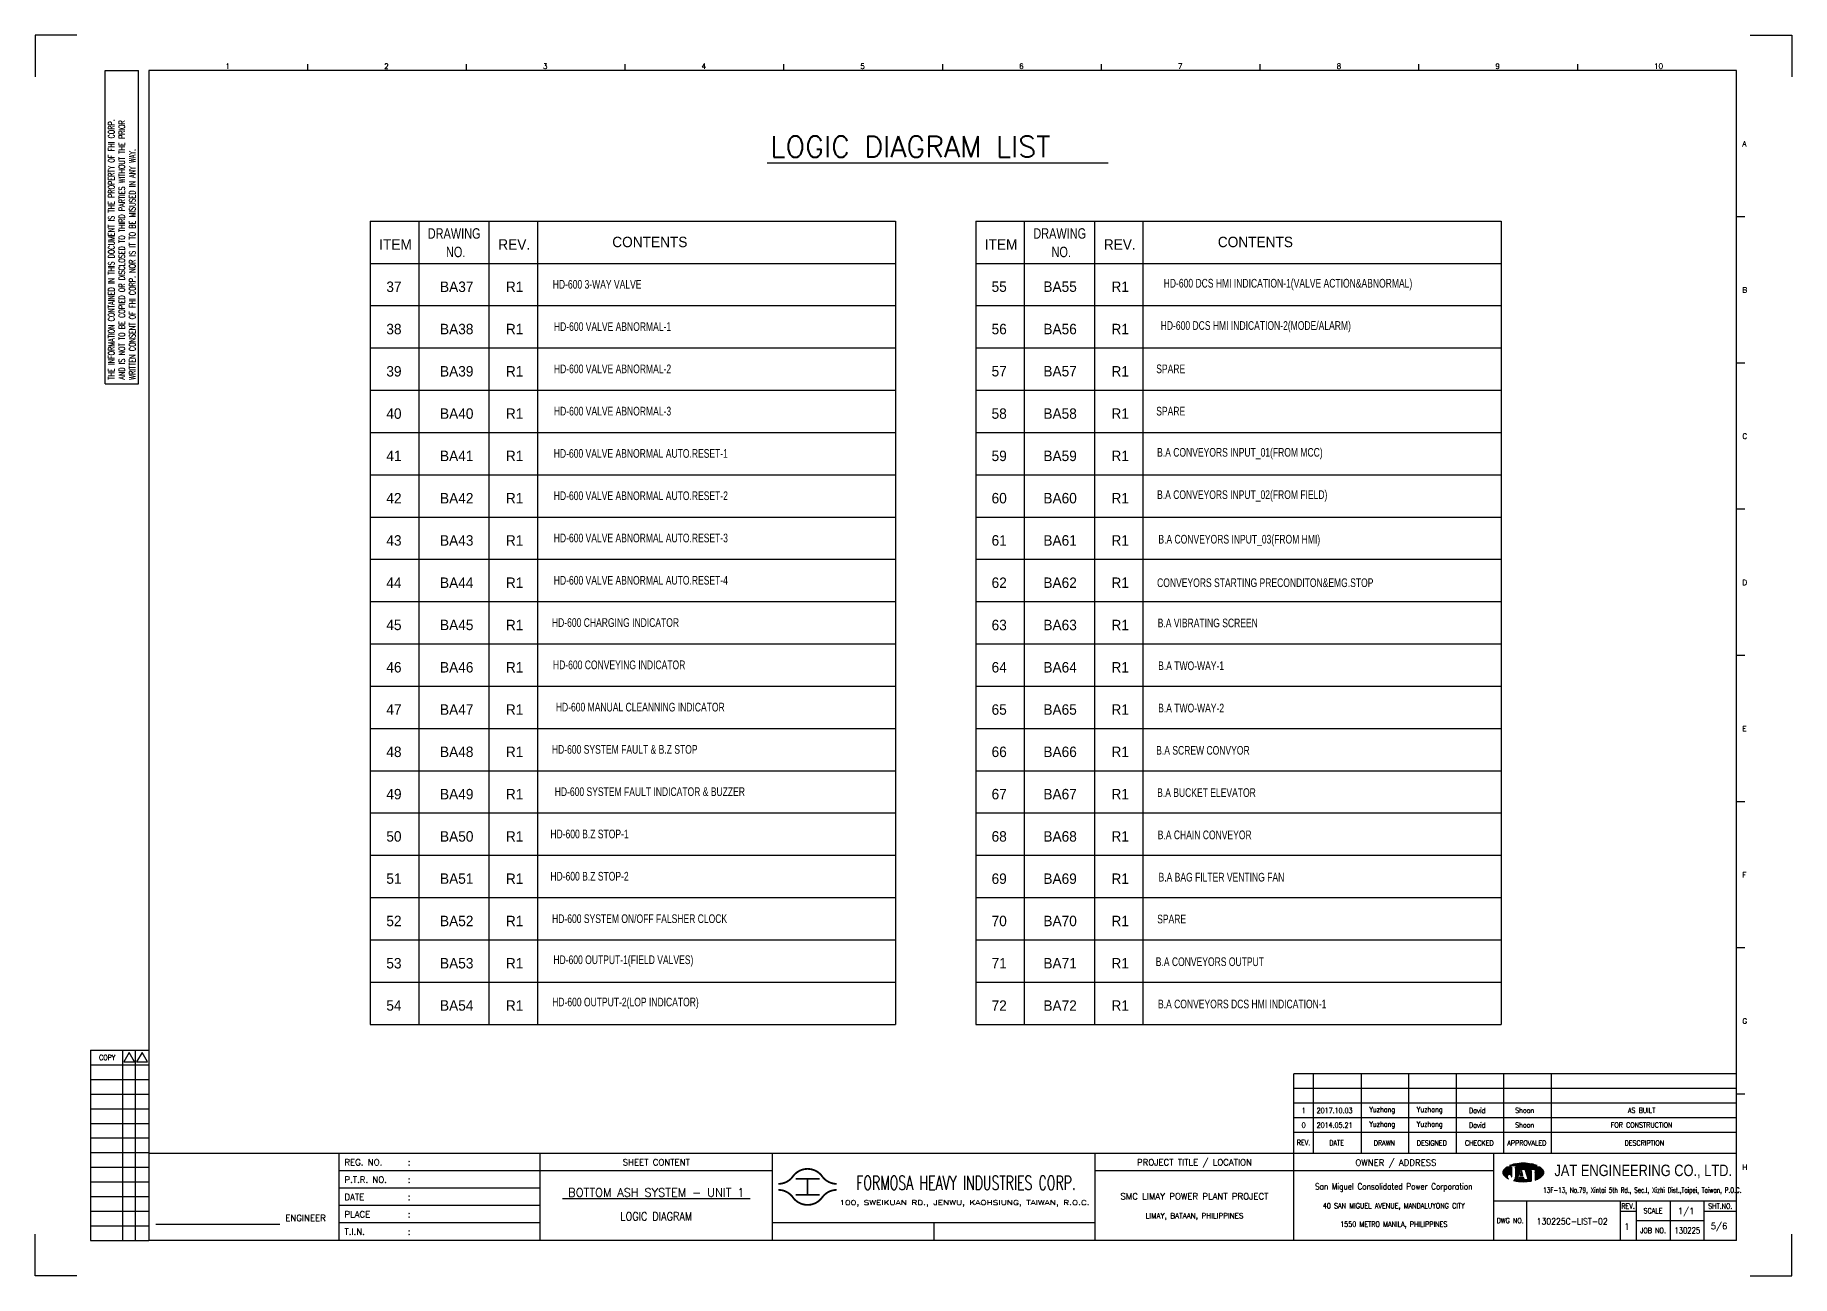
# Model space of a CAD drawing. Extents: x 724 to 1330, y -99 to 329.
import ezdxf
from ezdxf.enums import TextEntityAlignment as Align
from ezdxf.lldxf.tags import DXFTag

# ---------------------------------------------------------------- set-up
doc = ezdxf.new("R2010")
doc.units = 0
doc.header["$MEASUREMENT"] = 0
for name, color, linetype in [('B_DIM', 7, 'Continuous'), ('CON', 4, 'Continuous'), ('DIM', 3, 'Continuous'), ('HID', 2, 'HIDDEN'), ('T', 2, 'Continuous'), ('TEXT', 7, 'Continuous'), ('圖框CON', 4, 'Continuous'), ('圖框DIM', 3, 'Continuous'), ('框線', 6, 'Continuous')]:
    doc.layers.add(name, color=color, linetype=linetype)
doc.styles.add('AEH', font='simplex', dxfattribs={"width": 0.8, "bigfont": 'ae'})
doc.styles.add('DAYUKP', font='complex', dxfattribs={"bigfont": 'DAYUKP.SHX'})
doc.styles.add('E2', font='simplex.shx', dxfattribs={"height": 2})
doc.styles.add('E3', font='simplex.shx', dxfattribs={"height": 3})
doc.styles.add('E4', font='simplex.shx', dxfattribs={"height": 4})
doc.styles.add('ROMANS', font='romans', dxfattribs={"width": 0.8})
doc.styles.add('STANDARD-1', font='')
doc.styles.add('WMF-Arial0', font='arial.ttf')
doc.styles.get('STANDARD-1').set_extended_font_data('PMingLiU')
tags = doc.linetypes.add('HIDDEN', pattern=[0.375, 0.25, -0.125]).pattern_tags.tags
tags[6:7] = [DXFTag(74, 4), DXFTag(75, 0), DXFTag(340, '0'), DXFTag(46, 1.0), DXFTag(50, 0.0), DXFTag(44, 0.0), DXFTag(45, 0.0)]
tags[4:5] = [DXFTag(74, 4), DXFTag(75, 0), DXFTag(340, '0'), DXFTag(46, 1.0), DXFTag(50, 0.0), DXFTag(44, 0.0), DXFTag(45, 0.0)]

msp = doc.modelspace()

# ---------------------------------------------------------------- texts
at = {"layer": 'CON', "style": 'ROMANS'}
msp.add_text('LOGIC DIAGRAM LIST', height=7.2, dxfattribs=at).set_placement((977.87, 284.89), align=Align.BOTTOM_LEFT)
at = {"layer": 'CON', "style": 'STANDARD-1'}
for s, height, width, p in [('DRAWING', 3.6, 0.8, (868.88, 260.74)), ('DRAWING', 3.6, 0.8, (1077.65, 260.74)), (' NO.', 3.6, 0.8, (868.88, 254.37)), (' NO.', 3.6, 0.8, (1077.65, 254.37)), ('HD-600 3-WAY VALVE', 3, 0.75, (918.16, 243.21)), ('HD-600 DCS HMI INDICATION-1(VALVE ACTION&ABNORMAL)', 3, 0.75, (1156.34, 243.21)), ('HD-600 VALVE ABNORMAL-1', 3, 0.75, (923.48, 228.63)), ('HD-600 DCS HMI INDICATION-2(MODE/ALARM)', 3, 0.75, (1145.25, 228.63)), ('HD-600 VALVE ABNORMAL-2', 3, 0.75, (923.48, 214.06)), ('SPARE', 3, 0.75, (1115.92, 214.06)), ('HD-600 VALVE ABNORMAL-3', 3, 0.75, (923.48, 199.48)), ('SPARE', 3, 0.75, (1115.92, 199.48)), ('HD-600 VALVE ABNORMAL AUTO.RESET-1', 3, 0.75, (933.24, 184.9)), ('B.A CONVEYORS INPUT_01(FROM MCC)', 3, 0.75, (1139.77, 184.9)), ('HD-600 VALVE ABNORMAL AUTO.RESET-2', 3, 0.75, (933.24, 170.32)), ('B.A CONVEYORS INPUT_02(FROM FIELD)', 3, 0.75, (1140.57, 170.32)), ('HD-600 VALVE ABNORMAL AUTO.RESET-3', 3, 0.75, (933.24, 155.75)), ('B.A CONVEYORS INPUT_03(FROM HMI)', 3, 0.75, (1139.55, 154.95)), ('HD-600 VALVE ABNORMAL AUTO.RESET-4', 3, 0.75, (933.24, 141.17)), ('CONVEYORS STARTING PRECONDITON&EMG.STOP', 3, 0.75, (1148.51, 140.33)), ('HD-600 CHARGING INDICATOR', 3, 0.75, (924.5, 126.59)), ('B.A VIBRATING SCREEN', 3, 0.75, (1128.69, 126.45)), ('HD-600 CONVEYING INDICATOR', 3, 0.75, (925.76, 112.01)), ('B.A TWO-WAY-1', 3, 0.75, (1122.95, 111.7)), ('HD-600 MANUAL CLEANNING INDICATOR', 3, 0.75, (933.04, 97.44)), ('B.A TWO-WAY-2', 3, 0.75, (1122.95, 97.12)), ('HD-600 SYSTEM FAULT & B.Z STOP', 3, 0.75, (927.68, 82.86)), ('B.A SCREW CONVYOR', 3, 0.75, (1127.02, 82.54)), ('HD-600 SYSTEM FAULT INDICATOR & BUZZER', 3, 0.75, (936.34, 68.28)), ('B.A BUCKET ELEVATOR', 3, 0.75, (1128.25, 67.97)), ('HD-600 B.Z STOP-1', 3, 0.75, (915.54, 53.7)), ('B.A CHAIN CONVEYOR', 3, 0.75, (1127.63, 53.39)), ('HD-600 B.Z STOP-2', 3, 0.75, (915.54, 39.13)), ('B.A BAG FILTER VENTING FAN', 3, 0.75, (1133.39, 38.81)), ('HD-600 SYSTEM ON/OFF FALSHER CLOCK', 3, 0.75, (932.81, 24.55)), ('SPARE', 3, 0.75, (1116.24, 24.38)), ('HD-600 OUTPUT-1(FIELD VALVES)', 3, 0.75, (927.21, 9.97)), ('B.A CONVEYORS OUTPUT', 3, 0.75, (1129.41, 9.66)), ('HD-600 OUTPUT-2(LOP INDICATOR)', 3, 0.75, (927.93, -4.61)), ('B.A CONVEYORS DCS HMI INDICATION-1', 3, 0.75, (1140.56, -4.92))]:
    msp.add_text(s, height=height, dxfattribs=dict(at, width=width)).set_placement(p, align=Align.MIDDLE)
for s, p in [('ITEM', (848.66, 256.95)), ('REV.', (889.58, 256.95)), ('CONTENTS', (936.34, 257.81)), ('ITEM', (1057.44, 256.95)), ('REV.', (1098.35, 256.95)), ('CONTENTS', (1145.11, 257.81)), ('37', (848.11, 242.37)), ('BA37', (869.76, 242.37)), ('R1', (889.72, 242.37)), ('55', (1056.78, 242.37)), ('BA55', (1077.78, 242.37)), ('R1', (1098.49, 242.37)), ('38', (848.11, 227.79)), ('BA38', (869.76, 227.79)), ('R1', (889.72, 227.79)), ('56', (1056.78, 227.79)), ('BA56', (1077.78, 227.79)), ('R1', (1098.49, 227.79)), ('39', (848.11, 213.22)), ('BA39', (869.76, 213.22)), ('R1', (889.72, 213.22)), ('57', (1056.78, 213.22)), ('BA57', (1077.78, 213.22)), ('R1', (1098.49, 213.22)), ('40', (848.11, 198.64)), ('BA40', (869.76, 198.64)), ('R1', (889.72, 198.64)), ('58', (1056.78, 198.64)), ('BA58', (1077.78, 198.64)), ('R1', (1098.49, 198.64)), ('41', (848.11, 184.06)), ('BA41', (869.76, 184.06)), ('R1', (889.72, 184.06)), ('59', (1056.78, 184.06)), ('BA59', (1077.78, 184.06)), ('R1', (1098.49, 184.06)), ('42', (848.11, 169.48)), ('BA42', (869.76, 169.48)), ('R1', (889.72, 169.48)), ('60', (1056.78, 169.48)), ('BA60', (1077.78, 169.48)), ('R1', (1098.49, 169.48)), ('43', (848.11, 154.91)), ('BA43', (869.76, 154.91)), ('R1', (889.72, 154.91)), ('61', (1056.78, 154.91)), ('BA61', (1077.78, 154.91)), ('R1', (1098.49, 154.91)), ('44', (848.11, 140.33)), ('BA44', (869.76, 140.33)), ('R1', (889.72, 140.33)), ('62', (1056.78, 140.33)), ('BA62', (1077.78, 140.33)), ('R1', (1098.49, 140.33)), ('45', (848.11, 125.75)), ('BA45', (869.76, 125.75)), ('R1', (889.72, 125.75)), ('63', (1056.78, 125.75)), ('BA63', (1077.78, 125.75)), ('R1', (1098.49, 125.75)), ('46', (848.11, 111.17)), ('BA46', (869.76, 111.17)), ('R1', (889.72, 111.17)), ('64', (1056.78, 111.17)), ('BA64', (1077.78, 111.17)), ('R1', (1098.49, 111.17)), ('47', (848.11, 96.6)), ('BA47', (869.76, 96.6)), ('R1', (889.72, 96.6)), ('65', (1056.78, 96.6)), ('BA65', (1077.78, 96.6)), ('R1', (1098.49, 96.6)), ('48', (848.11, 82.02)), ('BA48', (869.76, 82.02)), ('R1', (889.72, 82.02)), ('66', (1056.78, 82.02)), ('BA66', (1077.78, 82.02)), ('R1', (1098.49, 82.02)), ('49', (848.11, 67.44)), ('BA49', (869.76, 67.44)), ('R1', (889.72, 67.44)), ('67', (1056.78, 67.44)), ('BA67', (1077.78, 67.44)), ('R1', (1098.49, 67.44)), ('50', (848.11, 52.86)), ('BA50', (869.76, 52.86)), ('R1', (889.72, 52.86)), ('68', (1056.78, 52.86)), ('BA68', (1077.78, 52.86)), ('R1', (1098.49, 52.86)), ('51', (848.11, 38.29)), ('BA51', (869.76, 38.29)), ('R1', (889.72, 38.29)), ('69', (1056.78, 38.29)), ('BA69', (1077.78, 38.29)), ('R1', (1098.49, 38.29)), ('52', (848.11, 23.71)), ('BA52', (869.76, 23.71)), ('R1', (889.72, 23.71)), ('70', (1056.78, 23.71)), ('BA70', (1077.78, 23.71)), ('R1', (1098.49, 23.71)), ('53', (848.11, 9.13)), ('BA53', (869.76, 9.13)), ('R1', (889.72, 9.13)), ('71', (1056.78, 9.13)), ('BA71', (1077.78, 9.13)), ('R1', (1098.49, 9.13)), ('54', (848.11, -5.45)), ('BA54', (869.76, -5.45)), ('R1', (889.72, -5.45)), ('72', (1056.78, -5.45)), ('BA72', (1077.78, -5.45)), ('R1', (1098.49, -5.45))]:
    msp.add_text(s, height=3.6, dxfattribs=at).set_placement(p, align=Align.MIDDLE)
at = {"layer": 'T', "style": 'AEH', "width": 0.8}
for s, height, p in [('1', 1.8, (1161.75, -41.66)), ('2017.10.03', 1.8, (1172.42, -41.64)), ('Yuzhang', 1.8, (1188.84, -41.59)), ('Yuzhang', 1.8, (1205.21, -41.59)), ('David', 1.8, (1221.59, -41.59)), ('Shoon', 1.8, (1237.96, -41.59)), ('AS BUILT', 1.8, (1278.26, -41.59)), ('0', 1.8, (1161.75, -46.7)), ('2014.05.21', 1.8, (1172.42, -46.68)), ('Yuzhang', 1.8, (1188.84, -46.63)), ('Yuzhang', 1.8, (1205.21, -46.63)), ('David', 1.8, (1221.59, -46.63)), ('Shoon', 1.8, (1237.96, -46.63)), ('FOR CONSTRUCTION', 1.8004, (1278.26, -46.63))]:
    msp.add_text(s, height=height, dxfattribs=at).set_placement(p, align=Align.MIDDLE)
at = {"layer": 'TEXT', "color": 2, "style": 'E3', "width": 0.8}
msp.add_text('130225', height=2.16, dxfattribs=at).set_placement((1294.02, -83.01), align=Align.MIDDLE_CENTER)

# ---------------------------------------------------------------- blocks, each defined once
blk = doc.blocks.new('1880-TITLE_BLK')
at = {"layer": 'TEXT', "color": 2, "linetype": 'Continuous', "style": 'E3'}
for tag, p in [('DWG_NO', (736.41, 26.44)), ('REV', (762.59, 23.97)), ('SCALE', (790.95, 31.17)), ('SHT_NO', (806.74, 23.97))]:
    blk.add_attdef(tag, text='', height=3, dxfattribs=at).set_placement(p, align=Align.MIDDLE)
at = {"layer": 'TEXT', "linetype": 'Continuous', "style": 'E2', "width": 0.6}
for tag, p in [('REV_DATE', (418.65, 19.76)), ('APPR_DATE', (492.93, 19.76))]:
    blk.add_attdef(tag, text='', height=2, dxfattribs=at).set_placement(p, align=Align.MIDDLE_LEFT)
blk = doc.blocks.new('Sht_Cont_T3')
at = {"layer": 'TEXT', "color": 3, "linetype": 'Continuous', "style": 'E4'}
for tag, p in [('$SHT_CONT_L1$', (55.63, 24.91)), ('$SHT_CONT_L2$', (55.63, 16.61)), ('$SHT_CONT_L3$', (55.63, 8.3))]:
    blk.add_attdef(tag, text='', height=4, dxfattribs=at).set_placement(p, align=Align.MIDDLE)
blk = doc.blocks.new('1')
at = {"ltscale": 500, "const_width": 0.621}
blk.add_lwpolyline([(937.64, -36.73, -0.241531), (932.6, -34.15, 0.512989), (922.51, -34.15, -0.241531), (917.47, -36.73, -0.241531)], format="xyb", dxfattribs=at)
for points in [[(923.41, -35.01), (931.69, -35.01)], [(927.55, -35.01), (927.55, -40.53)], [(923.41, -40.53), (931.69, -40.53)]]:
    blk.add_lwpolyline(points, dxfattribs=at)
at = {"const_width": 0.621}
blk.add_lwpolyline([(937.64, -38.8, 0.241531), (932.6, -41.39, -0.512989), (922.51, -41.39, 0.241531), (917.47, -38.8, 0.241531)], format="xyb", dxfattribs=at)
at = {"layer": 'B_DIM'}
for p, q in [((1247.82, 1.18), (1095.17, 1.18)), ((1095.17, -26.3), (1095.17, 1.18)), ((1101.97, -26.3), (1101.97, 1.18)), ((1118.5, -26.3), (1118.5, 1.18)), ((1134.87, -26.3), (1134.87, 1.18)), ((1151.24, -26.3), (1151.24, 1.18)), ((1167.62, -26.3), (1167.62, 1.18)), ((1183.99, -26.3), (1183.99, 1.18)), ((1247.82, -3.86), (1095.17, -3.86)), ((1095.17, -24.02), (1095.17, -7.47)), ((1247.82, -8.91), (1095.17, -8.91)), ((1247.82, -13.95), (1095.17, -13.95)), ((1247.82, -18.99), (1095.17, -18.99))]:
    blk.add_line(p, q, dxfattribs=at)
at = {"layer": 'CON'}
for points in [[(835.34, -56.2), (835.34, -26.3)], [(915.46, -56.2), (915.46, -26.3)]]:
    blk.add_lwpolyline(points, dxfattribs=at)
at = {"layer": 'CON', "ltscale": 500}
for points in [[(835.34, -32.28), (766.02, -32.28)], [(915.46, -32.28), (835.34, -32.28)], [(835.34, -38.26), (766.02, -38.26)], [(835.34, -44.23), (766.02, -44.23)], [(835.34, -50.21), (766.02, -50.21)]]:
    blk.add_lwpolyline(points, dxfattribs=at)
at = {"layer": 'Defpoints'}
for points in [[(675.65, 359.33), (661.25, 359.33), (661.25, 344.93)], [(1252.5, 359.33), (1266.9, 359.33), (1266.9, 344.93)], [(675.65, -68.44), (661.25, -68.44), (661.25, -54.04)], [(1252.5, -68.44), (1266.9, -68.44), (1266.9, -54.04)]]:
    blk.add_lwpolyline(points, dxfattribs=at)
at = {"layer": 'DIM'}
for p, q in [((680.33, 9.34), (680.33, -56.2)), ((680.33, 9.34), (700.5, 9.34)), ((691.5, -56.2), (691.5, 9.34)), ((695.82, -56.2), (695.82, 9.34)), ((680.33, 4.29), (700.5, 4.29)), ((680.33, -0.75), (700.5, -0.75)), ((680.33, -5.79), (700.5, -5.79)), ((680.33, -10.83), (700.5, -10.83)), ((680.33, -15.87), (700.5, -15.87)), ((680.33, -20.91), (700.5, -20.91)), ((680.33, -25.95), (700.5, -25.95)), ((680.33, -30.99), (700.5, -30.99)), ((680.33, -36.03), (700.5, -36.03)), ((680.33, -41.08), (700.5, -41.08)), ((680.33, -46.12), (700.5, -46.12)), ((680.33, -51.16), (700.5, -51.16)), ((680.33, -56.2), (700.5, -56.2))]:
    blk.add_line(p, q, dxfattribs=at)
for points in [[(693.66, 8.62), (691.79, 5.37), (695.53, 5.37)], [(698.12, 8.62), (696.25, 5.37), (699.99, 5.37)]]:
    blk.add_lwpolyline(points, close=True, dxfattribs=at)
at = {"layer": 'T', "color": 0, "lineweight": -3}
for p, q in [((1169.84, -30.45), (1170.01, -30.27)), ((1169.98, -30.45), (1170.23, -30.2)), ((1170.12, -30.45), (1170.43, -30.13)), ((1170.26, -30.45), (1170.63, -30.07)), ((1170.39, -30.45), (1170.82, -30.02)), ((1170.53, -30.45), (1171.01, -29.98)), ((1170.67, -30.45), (1171.19, -29.93)), ((1170.81, -30.45), (1171.36, -29.9)), ((1170.95, -30.45), (1171.54, -29.86)), ((1171.09, -30.45), (1171.7, -29.83)), ((1171.23, -30.45), (1171.87, -29.81)), ((1171.37, -30.45), (1172.04, -29.78)), ((1171.51, -30.45), (1172.2, -29.76)), ((1171.65, -30.45), (1172.36, -29.74)), ((1171.78, -30.45), (1172.52, -29.72)), ((1171.92, -30.45), (1172.67, -29.7)), ((1172.06, -30.45), (1172.83, -29.68)), ((1172.2, -30.45), (1172.98, -29.67)), ((1172.34, -30.45), (1173.13, -29.66)), ((1172.48, -30.45), (1173.28, -29.65)), ((1172.62, -30.45), (1173.43, -29.64)), ((1172.76, -30.45), (1173.58, -29.63)), ((1172.9, -30.45), (1173.72, -29.62)), ((1173.04, -30.45), (1173.87, -29.62)), ((1173.17, -30.45), (1174.01, -29.61)), ((1173.31, -30.45), (1174.15, -29.61)), ((1173.45, -30.45), (1174.29, -29.61)), ((1173.59, -30.45), (1174.43, -29.61)), ((1173.73, -30.45), (1174.57, -29.61)), ((1173.87, -30.45), (1174.7, -29.62)), ((1174.01, -30.45), (1174.84, -29.62)), ((1174.15, -30.45), (1174.97, -29.62)), ((1174.29, -30.45), (1175.11, -29.63)), ((1174.43, -30.45), (1175.24, -29.64)), ((1174.56, -30.45), (1175.37, -29.65)), ((1174.7, -30.45), (1175.5, -29.65)), ((1174.84, -30.45), (1175.63, -29.67)), ((1174.98, -30.45), (1175.75, -29.68)), ((1175.12, -30.45), (1175.88, -29.69)), ((1175.26, -30.45), (1176.01, -29.7)), ((1175.4, -30.45), (1176.13, -29.72)), ((1175.54, -30.45), (1176.26, -29.73)), ((1175.68, -30.45), (1176.38, -29.75)), ((1175.82, -30.45), (1176.5, -29.76)), ((1175.95, -30.45), (1176.62, -29.78)), ((1176.09, -30.45), (1176.74, -29.8)), ((1176.23, -30.45), (1176.86, -29.82)), ((1176.37, -30.45), (1176.98, -29.84)), ((1176.51, -30.45), (1177.1, -29.86)), ((1176.65, -30.45), (1177.22, -29.88)), ((1176.79, -30.45), (1177.33, -29.9)), ((1176.93, -30.45), (1177.45, -29.93)), ((1177.07, -30.45), (1177.56, -29.95)), ((1177.21, -30.45), (1177.67, -29.98)), ((1177.34, -30.45), (1177.79, -30.01)), ((1177.48, -30.45), (1177.9, -30.04)), ((1177.62, -30.45), (1178.01, -30.07)), ((1177.76, -30.45), (1178.11, -30.1)), ((1177.9, -30.45), (1178.22, -30.13)), ((1178.04, -30.45), (1178.33, -30.16)), ((1178.18, -30.45), (1178.43, -30.2)), ((1178.32, -30.45), (1178.53, -30.23)), ((1178.46, -30.45), (1178.64, -30.27)), ((1167.29, -32.86), (1169.2, -30.95)), ((1167.29, -32.72), (1169.06, -30.95)), ((1167.3, -32.99), (1169.34, -30.95)), ((1167.3, -32.57), (1168.92, -30.95)), ((1167.32, -33.11), (1169.47, -30.95)), ((1167.34, -33.22), (1169.61, -30.95)), ((1167.34, -32.39), (1168.78, -30.95)), ((1167.38, -33.33), (1169.75, -30.95)), ((1167.41, -32.18), (1168.64, -30.95)), ((1167.42, -33.43), (1169.89, -30.95)), ((1167.46, -33.52), (1170.03, -30.95)), ((1167.51, -33.61), (1170.17, -30.95)), ((1167.57, -33.69), (1170.3, -30.96)), ((1167.61, -31.84), (1168.15, -31.31)), ((1167.63, -33.77), (1170.3, -31.1)), ((1167.69, -33.85), (1170.3, -31.23)), ((1167.76, -33.92), (1170.3, -31.37)), ((1167.83, -33.99), (1170.3, -31.51)), ((1167.9, -34.06), (1170.3, -31.65)), ((1167.97, -34.13), (1170.3, -31.79)), ((1168.04, -34.19), (1170.3, -31.93)), ((1168.11, -34.26), (1170.3, -32.07)), ((1168.19, -34.32), (1170.3, -32.21)), ((1168.26, -34.39), (1170.3, -32.35)), ((1168.34, -34.45), (1168.85, -33.94)), ((1168.42, -34.51), (1168.78, -34.15)), ((1168.5, -34.57), (1168.77, -34.3)), ((1168.58, -34.62), (1168.78, -34.43)), ((1168.67, -34.68), (1168.81, -34.54)), ((1168.75, -34.73), (1168.85, -34.64)), ((1168.84, -34.79), (1168.9, -34.72)), ((1168.93, -34.84), (1168.96, -34.8)), ((1169.02, -34.89), (1169.03, -34.87)), ((1169.11, -34.93), (1169.11, -34.93)), ((1169.18, -33.61), (1170.3, -32.49)), ((1169.2, -34.98), (1169.2, -34.98)), ((1169.39, -33.53), (1170.3, -32.62)), ((1169.55, -33.52), (1170.3, -32.76)), ((1169.67, -33.53), (1170.3, -32.9)), ((1169.7, -30.45), (1169.79, -30.36)), ((1169.78, -33.56), (1170.3, -33.04)), ((1169.88, -33.6), (1170.3, -33.18)), ((1169.97, -33.65), (1170.3, -33.32)), ((1170.05, -33.71), (1170.3, -33.46)), ((1170.12, -33.78), (1170.3, -33.6)), ((1170.18, -33.86), (1170.3, -33.74)), ((1170.23, -33.95), (1170.3, -33.88)), ((1170.27, -34.05), (1170.3, -34.01)), ((1170.3, -34.16), (1170.3, -34.15)), ((1170.3, -34.29), (1170.31, -34.29)), ((1171.05, -35.63), (1172.51, -34.17)), ((1171.16, -35.66), (1172.45, -34.37)), ((1171.28, -35.68), (1172.39, -34.58)), ((1171.39, -35.71), (1172.32, -34.78)), ((1171.51, -35.73), (1172.26, -34.98)), ((1171.53, -35.02), (1172.58, -33.96)), ((1171.6, -34.8), (1172.64, -33.76)), ((1171.63, -35.75), (1172.19, -35.19)), ((1171.64, -34.63), (1172.71, -33.56)), ((1171.65, -33.23), (1173.92, -30.95)), ((1171.65, -33.09), (1173.78, -30.95)), ((1171.65, -32.95), (1173.64, -30.95)), ((1171.65, -32.81), (1173.51, -30.95)), ((1171.65, -32.67), (1173.37, -30.95)), ((1171.65, -32.53), (1173.23, -30.95)), ((1171.65, -32.39), (1173.09, -30.95)), ((1171.65, -32.26), (1172.95, -30.95)), ((1171.65, -32.12), (1172.81, -30.95)), ((1171.65, -31.98), (1172.67, -30.95)), ((1171.65, -31.84), (1172.53, -30.95)), ((1171.65, -31.42), (1172.12, -30.95)), ((1171.65, -31.28), (1171.98, -30.95)), ((1171.65, -31.14), (1171.84, -30.95)), ((1171.65, -31), (1171.7, -30.95)), ((1171.65, -31.7), (1172.39, -30.95)), ((1171.65, -31.56), (1172.25, -30.95)), ((1171.65, -33.37), (1173.29, -31.72)), ((1171.65, -33.51), (1173.23, -31.92)), ((1171.65, -33.65), (1173.16, -32.13)), ((1171.65, -33.78), (1173.1, -32.33)), ((1171.65, -33.92), (1173.03, -32.54)), ((1171.65, -34.06), (1172.97, -32.74)), ((1171.65, -34.2), (1172.9, -32.94)), ((1171.65, -34.34), (1172.84, -33.15)), ((1171.65, -34.48), (1171.65, -34.48)), ((1171.75, -35.77), (1172.2, -35.31)), ((1171.87, -35.79), (1172.34, -35.31)), ((1171.99, -35.81), (1172.48, -35.31)), ((1172.11, -35.83), (1172.62, -35.31)), ((1172.23, -35.84), (1173.6, -34.48)), ((1172.35, -35.86), (1173.74, -34.48)), ((1172.48, -35.87), (1173.87, -34.48)), ((1172.6, -35.89), (1174.01, -34.48)), ((1172.67, -35.26), (1173.46, -34.48)), ((1172.73, -35.9), (1174.15, -34.48)), ((1172.73, -35.06), (1173.32, -34.48)), ((1172.8, -34.86), (1173.18, -34.48)), ((1172.85, -35.91), (1174.29, -34.48)), ((1172.86, -34.65), (1173.04, -34.48)), ((1172.98, -35.93), (1174.41, -34.5)), ((1173.11, -35.94), (1174.44, -34.6)), ((1173.16, -33.8), (1173.94, -33.02)), ((1173.18, -33.64), (1173.91, -32.91)), ((1173.24, -35.95), (1174.48, -34.71)), ((1173.25, -33.44), (1173.87, -32.81)), ((1173.29, -33.8), (1173.97, -33.12)), ((1173.31, -33.23), (1173.84, -32.7)), ((1173.37, -33.03), (1173.81, -32.6)), ((1173.37, -35.96), (1174.51, -34.81)), ((1173.39, -31.62), (1174.06, -30.95)), ((1173.43, -33.8), (1174.01, -33.23)), ((1173.44, -32.83), (1173.77, -32.49)), ((1173.5, -32.62), (1173.74, -32.39)), ((1173.5, -35.96), (1174.54, -34.92)), ((1173.53, -31.62), (1174.2, -30.95)), ((1173.57, -32.42), (1173.71, -32.28)), ((1173.57, -33.8), (1174.04, -33.34)), ((1173.63, -32.22), (1173.67, -32.17)), ((1173.63, -35.97), (1174.58, -35.03)), ((1173.67, -31.62), (1174.34, -30.95)), ((1173.71, -33.8), (1174.07, -33.44)), ((1173.77, -35.98), (1174.61, -35.13)), ((1173.81, -31.62), (1174.48, -30.95)), ((1173.85, -33.8), (1174.11, -33.55)), ((1173.9, -35.98), (1174.64, -35.24)), ((1173.95, -31.62), (1174.62, -30.95)), ((1173.99, -33.8), (1174.14, -33.65)), ((1174.04, -35.98), (1174.7, -35.31)), ((1174.09, -31.62), (1174.76, -30.95)), ((1174.13, -33.8), (1174.17, -33.76)), ((1174.17, -35.98), (1174.84, -35.31)), ((1174.22, -31.62), (1174.9, -30.95)), ((1174.31, -35.99), (1174.98, -35.31)), ((1174.36, -31.62), (1175.03, -30.95)), ((1174.45, -35.98), (1175.12, -35.31)), ((1174.5, -31.62), (1175.17, -30.95)), ((1174.59, -35.98), (1175.26, -35.31)), ((1174.64, -31.62), (1175.31, -30.95)), ((1174.73, -35.98), (1175.4, -35.31)), ((1174.78, -31.62), (1175.45, -30.95)), ((1174.85, -31.69), (1175.59, -30.95)), ((1174.88, -35.98), (1175.54, -35.31)), ((1174.89, -31.79), (1175.73, -30.95)), ((1174.92, -31.9), (1175.87, -30.95)), ((1174.96, -32), (1176.01, -30.95)), ((1174.99, -32.11), (1176.15, -30.95)), ((1175.02, -32.22), (1176.29, -30.95)), ((1175.02, -35.97), (1175.68, -35.31)), ((1175.06, -32.32), (1176.42, -30.95)), ((1175.09, -32.43), (1175.84, -31.68)), ((1175.12, -32.53), (1175.84, -31.81)), ((1175.16, -32.64), (1175.84, -31.95)), ((1175.17, -35.96), (1175.82, -35.31)), ((1175.19, -32.74), (1175.84, -32.09)), ((1175.22, -32.85), (1175.95, -32.13)), ((1175.26, -32.95), (1176.08, -32.13)), ((1175.29, -33.06), (1176.22, -32.13)), ((1175.32, -33.16), (1176.36, -32.13)), ((1175.32, -35.95), (1175.95, -35.31)), ((1175.36, -33.27), (1176.5, -32.13)), ((1175.39, -33.38), (1176.64, -32.13)), ((1175.42, -33.48), (1176.78, -32.13)), ((1175.46, -33.59), (1176.92, -32.13)), ((1175.46, -35.94), (1177.01, -34.39)), ((1175.49, -33.69), (1177.01, -32.17)), ((1175.53, -33.8), (1177.01, -32.31)), ((1175.56, -33.9), (1177.01, -32.45)), ((1175.59, -34.01), (1177.01, -32.59)), ((1175.62, -35.93), (1177.01, -34.53)), ((1175.63, -34.11), (1177.01, -32.73)), ((1175.66, -34.22), (1177.01, -32.86)), ((1175.69, -34.32), (1177.01, -33)), ((1175.73, -34.43), (1177.01, -33.14)), ((1175.76, -34.54), (1177.01, -33.28)), ((1175.77, -35.92), (1177.01, -34.67)), ((1175.79, -34.64), (1177.01, -33.42)), ((1175.83, -34.75), (1177.01, -33.56)), ((1175.86, -34.85), (1177.01, -33.7)), ((1175.89, -31.62), (1176.56, -30.95)), ((1175.89, -34.96), (1177.01, -33.84)), ((1175.92, -35.9), (1177.01, -34.81)), ((1175.93, -35.06), (1177.01, -33.98)), ((1175.96, -35.17), (1177.01, -34.12)), ((1176, -35.27), (1177.01, -34.25)), ((1176.03, -31.62), (1176.7, -30.95)), ((1176.08, -35.89), (1177.01, -34.95)), ((1176.17, -31.62), (1176.84, -30.95)), ((1176.24, -35.87), (1177.01, -35.09)), ((1176.31, -31.62), (1176.98, -30.95)), ((1176.39, -35.85), (1177.01, -35.23)), ((1176.45, -31.62), (1177.12, -30.95)), ((1176.56, -35.83), (1177.01, -35.37)), ((1176.59, -31.62), (1177.26, -30.95)), ((1176.72, -35.8), (1177.01, -35.51)), ((1176.73, -31.62), (1177.4, -30.95)), ((1176.87, -31.62), (1177.54, -30.95)), ((1176.89, -35.77), (1177.01, -35.64)), ((1177, -31.62), (1177.68, -30.95)), ((1177.14, -31.62), (1177.81, -30.95)), ((1177.28, -31.62), (1177.95, -30.95)), ((1177.42, -31.62), (1178.09, -30.95)), ((1177.56, -31.62), (1178.23, -30.95)), ((1177.7, -31.62), (1178.37, -30.95)), ((1177.84, -31.62), (1178.51, -30.95)), ((1177.98, -31.62), (1178.65, -30.95)), ((1178.12, -31.62), (1178.79, -30.95)), ((1178.26, -31.62), (1178.93, -30.95)), ((1178.36, -33.33), (1180.44, -31.25)), ((1178.36, -33.47), (1180.52, -31.31)), ((1178.36, -33.61), (1180.59, -31.37)), ((1178.36, -33.75), (1180.66, -31.44)), ((1178.36, -33.89), (1180.74, -31.51)), ((1178.36, -34.02), (1180.81, -31.58)), ((1178.36, -34.16), (1180.87, -31.65)), ((1178.36, -34.3), (1180.94, -31.72)), ((1178.36, -34.44), (1181.01, -31.79)), ((1178.36, -34.58), (1181.07, -31.87)), ((1178.36, -34.72), (1181.13, -31.95)), ((1178.36, -34.86), (1181.18, -32.04)), ((1178.36, -32.77), (1179, -32.13)), ((1178.36, -32.91), (1179.14, -32.13)), ((1178.36, -33.05), (1179.28, -32.13)), ((1178.36, -33.19), (1179.42, -32.13)), ((1178.36, -35), (1181.23, -32.13)), ((1178.36, -32.5), (1178.73, -32.13)), ((1178.36, -32.63), (1178.86, -32.13)), ((1178.36, -32.22), (1178.45, -32.13)), ((1178.36, -32.36), (1178.59, -32.13)), ((1178.36, -35.14), (1181.27, -32.23)), ((1178.36, -35.28), (1181.3, -32.33)), ((1178.36, -35.41), (1181.33, -32.44)), ((1178.39, -31.62), (1179.07, -30.95)), ((1178.53, -31.62), (1179.2, -30.95)), ((1178.56, -35.36), (1181.36, -32.55)), ((1178.6, -30.45), (1178.74, -30.31)), ((1178.67, -31.62), (1179.34, -30.95)), ((1178.73, -30.45), (1178.84, -30.35)), ((1178.77, -35.28), (1181.37, -32.68)), ((1178.81, -31.62), (1179.48, -30.95)), ((1178.87, -30.45), (1178.94, -30.38)), ((1178.95, -31.62), (1179.62, -30.95)), ((1179, -35.18), (1181.38, -32.81)), ((1179.01, -30.45), (1179.04, -30.43)), ((1179.09, -31.62), (1179.76, -30.95)), ((1179.23, -31.62), (1179.9, -30.95)), ((1179.25, -35.08), (1181.37, -32.96)), ((1179.37, -31.62), (1180.04, -30.95)), ((1179.51, -31.62), (1180.12, -31.01)), ((1179.51, -34.96), (1181.34, -33.12)), ((1179.53, -31.74), (1180.21, -31.06)), ((1179.53, -31.88), (1180.29, -31.12)), ((1179.53, -32.02), (1180.36, -31.18)), ((1179.82, -34.79), (1181.29, -33.32)), ((1180.23, -34.52), (1181.17, -33.58))]:
    blk.add_line(p, q, dxfattribs=at)
at = {"layer": 'T', "lineweight": -3}
for p, q in [((1170.3, -30.95), (1168.61, -30.95)), ((1169.57, -30.45), (1179.1, -30.45)), ((1170.3, -30.95), (1170.3, -34.31)), ((1180.05, -30.95), (1171.65, -30.95)), ((1171.65, -31.29), (1171.65, -30.95)), ((1171.65, -30.95), (1171.65, -34.49)), ((1172.74, -33.35), (1171.65, -34.48)), ((1172.15, -35.31), (1173.32, -31.62)), ((1172.65, -35.31), (1172.15, -35.31)), ((1172.92, -34.48), (1172.65, -35.31)), ((1174.4, -34.48), (1172.92, -34.48)), ((1173.66, -32.13), (1173.13, -33.8)), ((1173.13, -33.8), (1174.19, -33.8)), ((1173.32, -31.62), (1174.83, -31.62)), ((1174.19, -33.8), (1173.66, -32.13)), ((1174, -31.62), (1174.83, -31.62)), ((1174.67, -35.31), (1174.4, -34.48)), ((1176.01, -35.31), (1174.67, -35.31)), ((1174.83, -31.62), (1176.01, -35.31)), ((1175.84, -31.62), (1179.53, -31.62)), ((1175.84, -32.13), (1175.84, -31.62)), ((1177.01, -32.13), (1175.84, -32.13)), ((1177.01, -32.13), (1177.01, -35.75)), ((1179.53, -32.13), (1178.36, -32.13)), ((1178.36, -32.13), (1178.36, -35.42)), ((1179.53, -31.62), (1179.53, -32.13))]:
    blk.add_line(p, q, dxfattribs=at)
for centre, major_axis, start_param, end_param in [((1173.18, -39.02), (-6.58, 6.58), 5.683021, 5.897183), ((1174.33, -45.15), (-10.98, 10.98), 5.497787, 5.683021), ((1174.33, -45.15), (10.98, 10.98), 0.600164, 0.785398), ((1175.48, -39.02), (6.58, 6.58), 0.386002, 0.600164), ((1168.85, -32.8), (1.11, 1.11), 1.614811, 2.356194), ((1168.85, -32.8), (-1.11, 1.11), 0.785398, 1.526782), ((1171.44, -35.17), (-3.59, 3.59), 6.088179, 6.3272), ((1171.44, -30.42), (3.59, 3.59), 3.097578, 3.478972), ((1169.54, -34.29), (-0.544, 0.544), 3.906164, 8.245601), ((1170.29, -34.46), (0.962, 0.962), 4.470635, 5.546585), ((1174.33, -20.45), (10.98, 10.98), 3.710226, 3.926991), ((1174.33, -20.45), (10.98, 10.98), 3.926991, 4.100643), ((1175.48, -26.58), (-6.58, 6.58), 2.670765, 2.781027), ((1177.22, -30.42), (-3.59, 3.59), 2.781027, 3.185607), ((1177.22, -35.17), (-3.59, 3.59), 4.668374, 4.907395), ((1179.81, -32.8), (-1.11, 1.11), 3.926991, 4.668374), ((1179.81, -32.8), (1.11, 1.11), 4.756403, 5.497787)]:
    blk.add_ellipse(centre, major_axis=major_axis, ratio=1, start_param=start_param, end_param=end_param, dxfattribs=at)
at = {"layer": '圖框CON'}
for p, q in [((685.38, 347.09), (696.9, 347.09)), ((685.38, 239.07), (685.38, 347.09)), ((696.9, 239.07), (696.9, 347.09)), ((755.23, 347.11), (755.23, 349.27)), ((809.96, 347.11), (809.96, 349.27)), ((864.69, 347.11), (864.69, 349.27)), ((919.43, 347.11), (919.43, 349.27)), ((974.16, 347.11), (974.16, 349.27)), ((1028.89, 347.11), (1028.89, 349.27)), ((1083.62, 347.11), (1083.62, 349.27)), ((1138.35, 347.11), (1138.35, 349.27)), ((1193.09, 347.11), (1193.09, 349.27)), ((1250.71, 296.68), (1247.82, 296.68)), ((1250.71, 246.27), (1247.82, 246.27)), ((685.38, 239.07), (696.9, 239.07)), ((1250.71, 195.86), (1247.82, 195.86)), ((1250.71, 145.45), (1247.82, 145.45)), ((1250.71, 95.03), (1247.82, 95.03)), ((1250.71, 44.62), (1247.82, 44.62)), ((1250.71, -5.79), (1247.82, -5.79)), ((1164.16, -42.6), (1247.82, -42.6)), ((1175.46, -42.6), (1175.46, -56.2)), ((1207.7, -42.6), (1207.7, -56.2)), ((1207.7, -46.16), (1213.17, -46.16)), ((1213.17, -42.6), (1213.17, -56.2)), ((1225.07, -56.2), (1225.07, -42.6)), ((1236.65, -56.2), (1236.65, -42.6)), ((1236.65, -46.16), (1247.82, -46.16)), ((971.08, -50.21), (971.08, -56.2)), ((1213.17, -49.4), (1236.65, -49.4))]:
    blk.add_line(p, q, dxfattribs=at)
for points in [[(766.02, -56.2), (766.02, -26.3)], [(1026.71, -56.2), (1026.71, -26.3)], [(1095.17, -56.2), (1095.17, -26.3)], [(1164.16, -56.2), (1164.16, -26.3)], [(1164.16, -32.28), (1026.71, -32.28)], [(1026.71, -50.21), (1010.27, -50.21), (915.46, -50.21)]]:
    blk.add_lwpolyline(points, dxfattribs=at)
at = {"layer": '圖框DIM'}
blk.add_line((702.85, -50.59), (745.66, -50.59), dxfattribs=at)
at = {"layer": '框線'}
for p, q in [((700.5, 347.09), (700.5, -56.2)), ((1247.82, 347.09), (700.5, 347.09)), ((1247.82, -56.2), (1247.82, 347.09)), ((1247.82, -26.3), (700.5, -26.3)), ((1247.82, -56.2), (700.5, -56.2))]:
    blk.add_line(p, q, dxfattribs=at)
at = {"style": 'DAYUKP'}
for s, p in [('1', (726.85, 347.7)), ('2', (781.58, 347.7)), ('3', (836.31, 347.7)), ('4', (891.04, 347.7)), ('5', (945.77, 347.7)), ('6', (1000.51, 347.7)), ('7', (1055.24, 347.7)), ('8', (1109.97, 347.7)), ('9', (1164.7, 347.7)), ('10', (1219.43, 347.7))]:
    blk.add_text(s, height=1.8, dxfattribs=at).set_placement(p)
for s, p in [('A', (1249.86, 321.88)), ('B', (1249.86, 271.47)), ('C', (1249.86, 221.06)), ('D', (1249.86, 170.64)), ('E', (1249.86, 120.23)), ('F', (1249.86, 69.82)), ('G', (1249.86, 19.41)), ('H', (1249.86, -31))]:
    blk.add_text(s, height=1.8, dxfattribs=at).set_placement(p, align=Align.MIDDLE_LEFT)
at = {"style": 'WMF-Arial0', "width": 0.8}
blk.add_text('JAT ENGINEERING CO., LTD.', height=3.9609, dxfattribs=at).set_placement((1215.66, -32.41), align=Align.MIDDLE)
at = {"color": 90, "ltscale": 500, "style": 'ROMANS', "width": 0.65}
blk.add_text('FORMOSA HEAVY INDUSTRIES CORP.', height=4.8509, dxfattribs=at).set_placement((982.2, -36.34), align=Align.MIDDLE)
at = {"color": 2, "ltscale": 500, "style": 'ROMANS'}
for s, height, p in [('SMC LIMAY POWER PLANT PROJECT', 2.1605, (1060.94, -41.04)), ('LIMAY, BATAAN, PHILIPPINES', 1.8004, (1060.94, -47.71))]:
    blk.add_text(s, height=height, dxfattribs=at).set_placement(p, align=Align.MIDDLE_CENTER)
at = {"color": 2, "ltscale": 500, "style": 'ROMANS', "width": 0.85}
blk.add_text('San Miguel Consolidated Power Corporation', height=2.1605, dxfattribs=at).set_placement((1129.66, -37.62), align=Align.MIDDLE_CENTER)
at = {"color": 4, "ltscale": 500, "style": 'ROMANS', "width": 0.85}
for s, p in [('40 SAN MIGUEL AVENUE, MANDALUYONG CITY', (1129.66, -44.28)), ('1550 METRO MANILA, PHILIPPINES', (1129.66, -50.61))]:
    blk.add_text(s, height=1.8004, dxfattribs=at).set_placement(p, align=Align.MIDDLE_CENTER)
at = {"layer": 'B_DIM', "style": 'AEH', "width": 0.8}
for s, height, p in [('REV.', 1.8, (1098.54, -22.49)), ('DATE', 1.8, (1109.97, -22.59)), ('DRAWN', 1.8, (1126.39, -22.64)), ('DESIGNED', 1.8, (1142.77, -22.64)), ('CHECKED', 1.8, (1159.14, -22.64)), ('APPROVALED', 1.8, (1175.51, -22.64)), ('DESCRIPTION', 1.8004, (1216.05, -22.64))]:
    blk.add_text(s, height=height, dxfattribs=at).set_placement(p, align=Align.MIDDLE)
at = {"layer": 'DIM', "style": 'ROMANS', "width": 0.75}
for s, p in [('THE INFORMATION CONTAINED IN THIS DOCUMENT IS THE PROPERTY OF FHI CORP.', (687.54, 240.51)), ('AND IS NOT TO BE COPIED OR DISCLOSED TO THIRD PARTIES WITHOUT THE PRIOR', (691.14, 240.51)), ('WRITTEN CONSENT OF FHI CORP. NOR IS IT TO BE MISUSED IN ANY WAY.', (694.74, 240.51))]:
    blk.add_text(s, height=2.1605, rotation=90, dxfattribs=at).set_placement(p, align=Align.MIDDLE_LEFT)
at = {"layer": 'DIM', "style": 'ROMANS', "width": 0.8}
blk.add_text('COPY', height=1.8, dxfattribs=at).set_placement((686.1, 6.85), align=Align.MIDDLE)
at = {"layer": 'HID', "ltscale": 500, "style": 'ROMANS'}
for s, p in [('REG. NO.', (767.89, -29.29)), (':', (789.71, -29.29)), ('P.T.R. NO.', (767.89, -35.27)), (':', (789.71, -35.27)), ('DATE', (767.89, -41.24)), (':', (789.71, -41.24)), ('PLACE', (767.89, -47.22)), (':', (789.71, -47.22)), ('T.I.N.', (767.89, -53.21)), (':', (789.71, -53.2))]:
    blk.add_text(s, height=2.16, dxfattribs=at).set_placement(p, align=Align.MIDDLE_LEFT)
for s, p in [('SHEET CONTENT', (875.4, -29.29)), ('PROJECT TITLE / LOCATION', (1060.94, -29.44)), ('OWNER / ADDRESS', (1130.39, -29.54))]:
    blk.add_text(s, height=2.1605, dxfattribs=at).set_placement(p, align=Align.MIDDLE)
at = {"layer": 'HID', "style": 'ROMANS', "width": 1.216198}
blk.add_text('100, SWEIKUAN RD., JENWU, KAOHSIUNG, TAIWAN, R.O.C.', height=1.6237, dxfattribs=at).set_placement((938.57, -44), (1024.8, -44), align=Align.FIT)
at = {"layer": 'HID', "style": 'ROMANS'}
blk.add_text('ENGINEER', height=2.16, dxfattribs=at).set_placement((754.48, -49.57), align=Align.CENTER)
at = {"layer": 'HID', "color": 7, "style": 'ROMANS', "width": 0.8}
for s, p in [('REV.', (1210.44, -44.38)), ('SCALE', (1219.04, -46)), ('SHT.NO.', (1242.23, -44.38)), ('DWG NO.', (1169.81, -49.4)), ('JOB NO.', (1219.04, -52.8))]:
    blk.add_text(s, height=1.8, dxfattribs=at).set_placement(p, align=Align.MIDDLE)
at = {"layer": 'T', "color": 2, "ltscale": 500, "style": 'ROMANS', "width": 0.65}
blk.add_text('13F-13, No.79, Xintai 5th Rd., Sec.I, Xizhi Dist.,Taipei, Taiwan, P.O.C.', height=1.8004, dxfattribs=at).set_placement((1215.34, -39.77), align=Align.CENTER)

# ---------------------------------------------------------------- linework, layer by layer
at = {"layer": 'CON'}
for p, q in [((976.76, 285.13), (1094.38, 285.13)), ((839.96, 265.02), (1021.07, 265.02)), ((839.96, 265.02), (839.96, -11.96)), ((856.64, 265.02), (856.64, -11.96)), ((880.88, 265.02), (880.88, -11.96)), ((897.56, 265.02), (897.56, -11.96)), ((1021.07, 265.02), (1021.07, -11.96)), ((1048.73, 265.02), (1048.73, -11.96)), ((1048.73, 265.02), (1229.84, 265.02)), ((1065.41, 265.02), (1065.41, -11.96)), ((1089.65, 265.02), (1089.65, -11.96)), ((1106.33, 265.02), (1106.33, -11.96)), ((1229.84, 265.02), (1229.84, -11.96)), ((839.96, 250.44), (1021.07, 250.44)), ((1048.73, 250.44), (1229.84, 250.44)), ((839.96, 235.86), (1021.07, 235.86)), ((1048.73, 235.86), (1229.84, 235.86)), ((839.96, 221.28), (1021.07, 221.28)), ((1048.73, 221.28), (1229.84, 221.28)), ((839.96, 206.71), (1021.07, 206.71)), ((1048.73, 206.71), (1229.84, 206.71)), ((839.96, 192.13), (1021.07, 192.13)), ((1048.73, 192.13), (1229.84, 192.13)), ((839.96, 177.55), (1021.07, 177.55)), ((1048.73, 177.55), (1229.84, 177.55)), ((839.96, 162.97), (1021.07, 162.97)), ((1048.73, 162.97), (1229.84, 162.97)), ((839.96, 148.4), (1021.07, 148.4)), ((1048.73, 148.4), (1229.84, 148.4)), ((839.96, 133.82), (1021.07, 133.82)), ((1048.73, 133.82), (1229.84, 133.82)), ((839.96, 119.24), (1021.07, 119.24)), ((1048.73, 119.24), (1229.84, 119.24)), ((839.96, 104.66), (1021.07, 104.66)), ((1048.73, 104.66), (1229.84, 104.66)), ((839.96, 90.09), (1021.07, 90.09)), ((1048.73, 90.09), (1229.84, 90.09)), ((839.96, 75.51), (1021.07, 75.51)), ((1048.73, 75.51), (1229.84, 75.51)), ((839.96, 60.93), (1021.07, 60.93)), ((1048.73, 60.93), (1229.84, 60.93)), ((839.96, 46.35), (1021.07, 46.35)), ((1048.73, 46.35), (1229.84, 46.35)), ((839.96, 31.78), (1021.07, 31.78)), ((1048.73, 31.78), (1229.84, 31.78)), ((839.96, 17.2), (1021.07, 17.2)), ((1048.73, 17.2), (1229.84, 17.2)), ((839.96, 2.62), (1021.07, 2.62)), ((1048.73, 2.62), (1229.84, 2.62)), ((839.96, -11.96), (1021.07, -11.96)), ((1048.73, -11.96), (1229.84, -11.96))]:
    msp.add_line(p, q, dxfattribs=at)

# ---------------------------------------------------------------- block references
msp.add_blockref('1', (63.16, -30.21), dxfattribs=at)
at = {"layer": 'TEXT', "color": 0}
ref = msp.add_blockref('Sht_Cont_T3', (898.5, -86.41), dxfattribs=dict(at, xscale=0.7201574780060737, yscale=0.7201574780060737, zscale=0.7201574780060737))
ref.add_attrib('$SHT_CONT_L1$', '%%U BOTTOM ASH SYSTEM - UNIT 1 ', dxfattribs={"color": 3, "linetype": 'Continuous', "height": 2.8806, "style": 'E4'}).set_placement((938.56, -68.47), align=Align.TOP_CENTER)
ref.add_attrib('$SHT_CONT_L3$', 'LOGIC DIAGRAM', dxfattribs={"color": 3, "linetype": 'Continuous', "height": 2.8806, "style": 'E4', "width": 0.85}).set_placement((938.56, -80.43), align=Align.BOTTOM_CENTER)
ref = msp.add_blockref('1880-TITLE_BLK', (723.99, -98.92), dxfattribs=dict(at, xscale=0.7201574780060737, yscale=0.7201574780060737, zscale=0.7201574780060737))
ref.add_attrib('DWG_NO', '130225C-LIST-02', dxfattribs={"color": 2, "linetype": 'Continuous', "height": 2.1605, "style": 'E3', "width": 0.9}).set_placement((1254.32, -79.87), align=Align.MIDDLE)
ref.add_attrib('REV', '1', dxfattribs={"color": 2, "linetype": 'Continuous', "height": 2.16, "style": 'E3'}).set_placement((1273.18, -81.65), align=Align.MIDDLE)
ref.add_attrib('SCALE', '1/1', dxfattribs={"color": 2, "linetype": 'Continuous', "height": 2.16, "style": 'E3'}).set_placement((1293.6, -76.47), align=Align.MIDDLE)
ref.add_attrib('SHT_NO', '5/6', dxfattribs={"color": 2, "linetype": 'Continuous', "height": 2.16, "style": 'E3'}).set_placement((1304.97, -81.65), align=Align.MIDDLE)

msp.set_redraw_order([(e.dxf.handle, doc.entitydb.next_handle()) for e in msp.query("TEXT MTEXT ATTDEF DIMENSION ARC_DIMENSION")])  # texts and dimensions are drawn at this point

doc.saveas('drawing.dxf')
